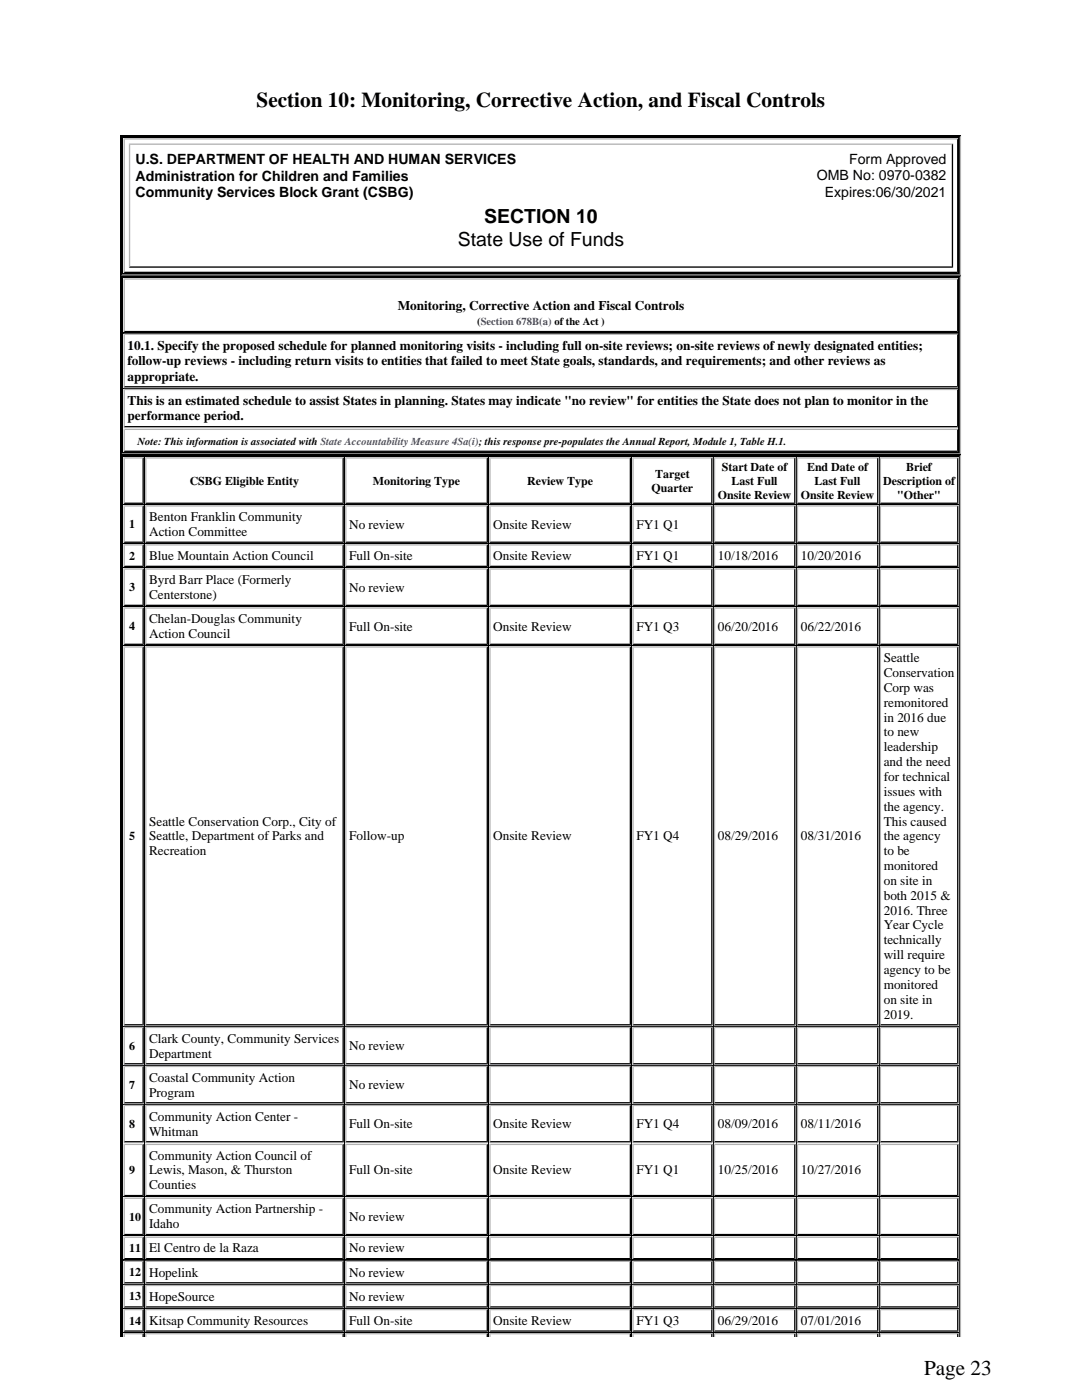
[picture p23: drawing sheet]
<svg xmlns="http://www.w3.org/2000/svg" width="216mm" height="279mm" viewBox="0 0 216 279" stroke-linecap="round" stroke-linejoin="round" font-family="sans-serif">
<defs><g id="words">
<g font-size="4.2">
<text x="51.2" y="21.4">Section 10: Monitoring, Corrective Action, and Fiscal Controls</text>
<text x="184.4" y="274.5">Page 23</text>
</g>
<g font-size="3.9">
<text x="96.6" y="44.6">SECTION 10</text>
<text x="91.3" y="49.1">State Use of Funds</text>
</g>
<g font-size="2.8">
<text x="27" y="32.7">U.S. DEPARTMENT OF HEALTH AND HUMAN SERVICES</text>
<text x="163" y="36">OMB No: 0970-0382</text>
<text x="169.4" y="32.7">Form Approved</text>
<text x="27" y="36">Administration for Children and Families</text>
<text x="27" y="39.4">Community Services Block Grant (CSBG)</text>
<text x="164.6" y="39.3">Expires:06/30/2021</text>
</g>
<g font-size="2.6">
<text x="79.4" y="61.9">Monitoring, Corrective Action and Fiscal Controls</text>
<text x="25.5" y="69.8">10.1. Specify the proposed schedule for planned monitoring visits - including full on-site reviews; on-site reviews of newly designated entities;</text>
<text x="25.5" y="72.9">follow-up reviews - including return visits to entities that failed to meet State goals, standards, and requirements; and other reviews as</text>
<text x="25.5" y="75.9">appropriate.</text>
<text x="25.5" y="80.9">This is an estimated schedule to assist States in planning. States may indicate &quot;no review&quot; for entities the State does not plan to monitor in the</text>
<text x="25.5" y="83.9">performance period.</text>
<text x="29.8" y="104">Benton Franklin Community</text>
<text x="29.8" y="107">Action Committee</text>
<text x="69.7" y="105.5">No review</text>
<text x="98.4" y="105.5">Onsite Review</text>
<text x="127" y="105.5">FY1 Q1</text>
<text x="29.8" y="111.8">Blue Mountain Action Council</text>
<text x="69.7" y="111.8">Full On-site</text>
<text x="98.4" y="111.8">Onsite Review</text>
<text x="127" y="111.8">FY1 Q1</text>
<text x="143.2" y="111.8">10/18/2016</text>
<text x="159.8" y="111.8">10/20/2016</text>
<text x="29.8" y="116.6">Byrd Barr Place (Formerly</text>
<text x="29.8" y="119.6">Centerstone)</text>
<text x="69.7" y="118.1">No review</text>
<text x="29.8" y="124.4">Chelan-Douglas Community</text>
<text x="69.7" y="125.9">Full On-site</text>
<text x="98.4" y="125.9">Onsite Review</text>
<text x="127" y="125.9">FY1 Q3</text>
<text x="143.2" y="125.9">06/20/2016</text>
<text x="159.8" y="125.9">06/22/2016</text>
<text x="29.8" y="127.3">Action Council</text>
<text x="176.3" y="132.2">Seattle</text>
<text x="176.3" y="135.1">Conservation</text>
<text x="176.3" y="138.1">Corp was</text>
<text x="176.3" y="141.1">remonitored</text>
<text x="176.3" y="144">in 2016 due</text>
<text x="176.3" y="147">to new</text>
<text x="176.3" y="149.9">leadership</text>
<text x="176.3" y="152.9">and the need</text>
<text x="176.3" y="155.9">for technical</text>
<text x="176.3" y="158.8">issues with</text>
<text x="176.3" y="161.8">the agency.</text>
<text x="29.8" y="164.8">Seattle Conservation Corp., City of</text>
<text x="29.8" y="167.7">Seattle, Department of Parks and</text>
<text x="69.7" y="167.7">Follow-up</text>
<text x="98.4" y="167.7">Onsite Review</text>
<text x="127" y="167.7">FY1 Q4</text>
<text x="143.2" y="167.7">08/29/2016</text>
<text x="159.8" y="167.7">08/31/2016</text>
<text x="176.3" y="164.8">This caused</text>
<text x="176.3" y="167.7">the agency</text>
<text x="29.8" y="170.7">Recreation</text>
<text x="176.3" y="170.7">to be</text>
<text x="176.3" y="173.6">monitored</text>
<text x="176.3" y="176.6">on site in</text>
<text x="176.3" y="179.6">both 2015 &amp;</text>
<text x="176.3" y="182.5">2016. Three</text>
<text x="176.3" y="185.5">Year Cycle</text>
<text x="176.3" y="188.5">technically</text>
<text x="176.3" y="191.4">will require</text>
<text x="176.3" y="194.4">agency to be</text>
<text x="176.3" y="197.4">monitored</text>
<text x="176.3" y="200.3">on site in</text>
<text x="176.3" y="203.3">2019.</text>
<text x="29.8" y="208.1">Clark County, Community Services</text>
<text x="69.7" y="209.6">No review</text>
<text x="29.8" y="211.1">Department</text>
<text x="29.8" y="215.9">Coastal Community Action</text>
<text x="29.8" y="218.8">Program</text>
<text x="69.7" y="217.4">No review</text>
<text x="29.8" y="223.7">Community Action Center -</text>
<text x="29.8" y="226.6">Whitman</text>
<text x="69.7" y="225.1">Full On-site</text>
<text x="98.4" y="225.1">Onsite Review</text>
<text x="127" y="225.1">FY1 Q4</text>
<text x="143.2" y="225.1">08/09/2016</text>
<text x="159.8" y="225.1">08/11/2016</text>
<text x="29.8" y="231.4">Community Action Council of</text>
<text x="29.8" y="234.4">Lewis, Mason, &amp; Thurston</text>
<text x="29.8" y="237.4">Counties</text>
<text x="69.7" y="234.4">Full On-site</text>
<text x="98.4" y="234.4">Onsite Review</text>
<text x="127" y="234.4">FY1 Q1</text>
<text x="143.2" y="234.4">10/25/2016</text>
<text x="159.8" y="234.4">10/27/2016</text>
<text x="29.8" y="242.2">Community Action Partnership -</text>
<text x="29.8" y="245.1">Idaho</text>
<text x="69.7" y="243.7">No review</text>
<text x="29.8" y="250">El Centro de la Raza</text>
<text x="69.7" y="250">No review</text>
<text x="29.8" y="254.8">Hopelink</text>
<text x="69.7" y="254.8">No review</text>
<text x="29.8" y="259.6">HopeSource</text>
<text x="69.7" y="259.6">No review</text>
<text x="29.8" y="264.4">Kitsap Community Resources</text>
<text x="69.7" y="264.4">Full On-site</text>
<text x="98.4" y="264.4">Onsite Review</text>
<text x="127" y="264.4">FY1 Q3</text>
<text x="143.2" y="264.4">06/29/2016</text>
<text x="159.8" y="264.4">07/01/2016</text>
</g>
<g font-size="2.4">
<text x="130.7" y="95.4">Target</text>
<text x="144" y="94">Start Date of</text>
<text x="161" y="94">End Date of</text>
<text x="180.8" y="94">Brief</text>
<text x="37.8" y="96.8">CSBG Eligible Entity</text>
<text x="74.4" y="96.8">Monitoring Type</text>
<text x="105.2" y="96.8">Review Type</text>
<text x="130" y="98.1">Quarter</text>
<text x="143.3" y="99.5">Onsite Review</text>
<text x="146" y="96.8">Last Full</text>
<text x="159.8" y="99.5">Onsite Review</text>
<text x="162.5" y="96.8">Last Full</text>
<text x="176.2" y="96.8">Description of</text>
<text x="179" y="99.5">&quot;Other&quot;</text>
<text x="25.8" y="105.4">1</text>
<text x="25.8" y="111.7">2</text>
<text x="25.8" y="118">3</text>
<text x="25.8" y="125.8">4</text>
<text x="25.8" y="167.7">5</text>
<text x="25.8" y="209.5">6</text>
<text x="25.8" y="217.3">7</text>
<text x="25.8" y="225.1">8</text>
<text x="25.8" y="234.3">9</text>
<text x="25.8" y="243.6">10</text>
<text x="25.8" y="249.9">11</text>
<text x="25.8" y="254.7">12</text>
<text x="25.8" y="259.5">13</text>
<text x="25.8" y="264.3">14</text>
</g>
<g font-size="2.1">
<text x="95.2" y="64.9">(Section 678B(a) of the Act )</text>
<text x="27.4" y="88.8">Note: This information is associated with State Accountability Measure 4Sa(i); this response pre-populates the Annual Report, Module 1, Table H.1.</text>
</g>
</g></defs>
<path d="M24.1 27.1h167.7v27.9h-167.7z" fill="#000"/>
<path d="M24.1 27.2h167.7M24.3 27.1v27.9" fill="none" stroke="#000" stroke-width=".26"/>
<path d="M191.6 27.1v27.9M24.1 54.9h167.7" fill="none" stroke="#b2b2b2" stroke-width=".26"/>
<path d="M24.7 27.6h166.5v26.9h-166.5z" fill="#fff"/>
<path d="M24.7 27.7h166.5M24.8 27.6v26.9M25.7 28.8h164.5M25.8 28.6v24.8M191.6 55v35.7M24.1 90.6h167.7" fill="none" stroke="#b2b2b2" stroke-width=".26"/>
<path d="M190.1 28.6v24.8M191.1 27.6v26.9M24.1 55.2h167.7M24.3 55v35.7M24.7 54.4h166.5M25.7 53.3h164.5" fill="none" stroke="#000" stroke-width=".26"/>
<path d="M24.1 55h167.7v35.7h-167.7z" fill="#000"/>
<path d="M24.7 55.5h166.5v10.8h-166.5z" fill="#fff"/>
<path d="M24.7 55.7h166.5M24.8 55.5v10.8" fill="none" stroke="#b2b2b2" stroke-width=".26"/>
<path d="M191.1 55.5v10.8M24.7 66.2h166.5" fill="none" stroke="#000" stroke-width=".26"/>
<path d="M24.7 66.6h166.5v10.7h-166.5z" fill="#fff"/>
<path d="M24.7 66.7h166.5M24.8 66.6v10.7" fill="none" stroke="#b2b2b2" stroke-width=".26"/>
<path d="M24.7 77.2h166.5M191.1 66.6v10.7" fill="none" stroke="#000" stroke-width=".26"/>
<path d="M24.7 77.6h166.5v7.7h-166.5z" fill="#fff"/>
<path d="M24.7 77.7h166.5M24.8 77.6v7.7" fill="none" stroke="#b2b2b2" stroke-width=".26"/>
<path d="M191.1 77.6v7.7M24.7 85.2h166.5" fill="none" stroke="#000" stroke-width=".26"/>
<path d="M24.7 85.6h166.5v4.6h-166.5z" fill="#fff"/>
<path d="M24.7 85.7h166.5M24.8 85.6v4.6M191.6 90.7v176" fill="none" stroke="#b2b2b2" stroke-width=".26"/>
<path d="M24.1 90.9h167.7M24.3 90.7v176M24.7 90.1h166.5M191.1 85.6v4.6" fill="none" stroke="#000" stroke-width=".26"/>
<path d="M24.1 90.7h167.7v176h-167.7z" fill="#000"/>
<path d="M24.7 91.3h4v9.3h-4z" fill="#fff"/>
<path d="M24.7 91.4h4M24.8 91.3v9.3" fill="none" stroke="#b2b2b2" stroke-width=".26"/>
<path d="M28.6 91.3v9.3M24.7 100.4h4" fill="none" stroke="#000" stroke-width=".26"/>
<path d="M29 91.3h39.6v9.3h-39.6z" fill="#fff"/>
<path d="M29 91.4h39.6M29.1 91.3v9.3" fill="none" stroke="#b2b2b2" stroke-width=".26"/>
<path d="M68.5 91.3v9.3M29 100.4h39.6" fill="none" stroke="#000" stroke-width=".26"/>
<path d="M68.9 91.3h28.5v9.3h-28.5z" fill="#fff"/>
<path d="M68.9 91.4h28.5M69 91.3v9.3" fill="none" stroke="#b2b2b2" stroke-width=".26"/>
<path d="M97.2 91.3v9.3M68.9 100.4h28.5" fill="none" stroke="#000" stroke-width=".26"/>
<path d="M97.6 91.3h28.3v9.3h-28.3z" fill="#fff"/>
<path d="M97.6 91.4h28.3M97.8 91.3v9.3" fill="none" stroke="#b2b2b2" stroke-width=".26"/>
<path d="M125.8 91.3v9.3M97.6 100.4h28.3" fill="none" stroke="#000" stroke-width=".26"/>
<path d="M126.2 91.3h16v9.3h-16z" fill="#fff"/>
<path d="M126.2 91.4h16M126.3 91.3v9.3" fill="none" stroke="#b2b2b2" stroke-width=".26"/>
<path d="M142 91.3v9.3M126.2 100.4h16" fill="none" stroke="#000" stroke-width=".26"/>
<path d="M142.4 91.3h16.3v9.3h-16.3z" fill="#fff"/>
<path d="M142.4 91.4h16.3M142.6 91.3v9.3" fill="none" stroke="#b2b2b2" stroke-width=".26"/>
<path d="M158.6 91.3v9.3M142.4 100.4h16.3" fill="none" stroke="#000" stroke-width=".26"/>
<path d="M159 91.3h16.3v9.3h-16.3z" fill="#fff"/>
<path d="M159 91.4h16.3M159.1 91.3v9.3" fill="none" stroke="#b2b2b2" stroke-width=".26"/>
<path d="M175.1 91.3v9.3M159 100.4h16.3" fill="none" stroke="#000" stroke-width=".26"/>
<path d="M175.5 91.3h15.7v9.3h-15.7z" fill="#fff"/>
<path d="M175.5 91.4h15.7M175.7 91.3v9.3" fill="none" stroke="#b2b2b2" stroke-width=".26"/>
<path d="M191.1 91.3v9.3M175.5 100.4h15.7" fill="none" stroke="#000" stroke-width=".26"/>
<path d="M24.7 100.8h4v7.5h-4z" fill="#fff"/>
<path d="M24.7 101h4M24.8 100.8v7.5" fill="none" stroke="#b2b2b2" stroke-width=".26"/>
<path d="M24.7 108.2h4M28.6 100.8v7.5" fill="none" stroke="#000" stroke-width=".26"/>
<path d="M29 100.8h39.6v7.5h-39.6z" fill="#fff"/>
<path d="M29 101h39.6M29.1 100.8v7.5" fill="none" stroke="#b2b2b2" stroke-width=".26"/>
<path d="M29 108.2h39.6M68.5 100.8v7.5" fill="none" stroke="#000" stroke-width=".26"/>
<path d="M68.9 100.8h28.5v7.5h-28.5z" fill="#fff"/>
<path d="M68.9 101h28.5M69 100.8v7.5" fill="none" stroke="#b2b2b2" stroke-width=".26"/>
<path d="M68.9 108.2h28.5M97.2 100.8v7.5" fill="none" stroke="#000" stroke-width=".26"/>
<path d="M97.6 100.8h28.3v7.5h-28.3z" fill="#fff"/>
<path d="M97.6 101h28.3M97.8 100.8v7.5" fill="none" stroke="#b2b2b2" stroke-width=".26"/>
<path d="M97.6 108.2h28.3M125.8 100.8v7.5" fill="none" stroke="#000" stroke-width=".26"/>
<path d="M126.2 100.8h16v7.5h-16z" fill="#fff"/>
<path d="M126.2 101h16M126.3 100.8v7.5" fill="none" stroke="#b2b2b2" stroke-width=".26"/>
<path d="M126.2 108.2h16M142 100.8v7.5" fill="none" stroke="#000" stroke-width=".26"/>
<path d="M142.4 100.8h16.3v7.5h-16.3z" fill="#fff"/>
<path d="M142.4 101h16.3M142.6 100.8v7.5" fill="none" stroke="#b2b2b2" stroke-width=".26"/>
<path d="M142.4 108.2h16.3M158.6 100.8v7.5" fill="none" stroke="#000" stroke-width=".26"/>
<path d="M159 100.8h16.3v7.5h-16.3z" fill="#fff"/>
<path d="M159 101h16.3M159.1 100.8v7.5" fill="none" stroke="#b2b2b2" stroke-width=".26"/>
<path d="M159 108.2h16.3M175.1 100.8v7.5" fill="none" stroke="#000" stroke-width=".26"/>
<path d="M175.5 100.8h15.7v7.5h-15.7z" fill="#fff"/>
<path d="M175.5 101h15.7M175.7 100.8v7.5" fill="none" stroke="#b2b2b2" stroke-width=".26"/>
<path d="M175.5 108.2h15.7M191.1 100.8v7.5" fill="none" stroke="#000" stroke-width=".26"/>
<path d="M24.7 108.6h4v4.6h-4z" fill="#fff"/>
<path d="M24.7 108.7h4M24.8 108.6v4.6" fill="none" stroke="#b2b2b2" stroke-width=".26"/>
<path d="M24.7 113h4M28.6 108.6v4.6" fill="none" stroke="#000" stroke-width=".26"/>
<path d="M29 108.6h39.6v4.6h-39.6z" fill="#fff"/>
<path d="M29 108.7h39.6M29.1 108.6v4.6" fill="none" stroke="#b2b2b2" stroke-width=".26"/>
<path d="M29 113h39.6M68.5 108.6v4.6" fill="none" stroke="#000" stroke-width=".26"/>
<path d="M68.9 108.6h28.5v4.6h-28.5z" fill="#fff"/>
<path d="M68.9 108.7h28.5M69 108.6v4.6" fill="none" stroke="#b2b2b2" stroke-width=".26"/>
<path d="M68.9 113h28.5M97.2 108.6v4.6" fill="none" stroke="#000" stroke-width=".26"/>
<path d="M97.6 108.6h28.3v4.6h-28.3z" fill="#fff"/>
<path d="M97.6 108.7h28.3M97.8 108.6v4.6" fill="none" stroke="#b2b2b2" stroke-width=".26"/>
<path d="M97.6 113h28.3M125.8 108.6v4.6" fill="none" stroke="#000" stroke-width=".26"/>
<path d="M126.2 108.6h16v4.6h-16z" fill="#fff"/>
<path d="M126.2 108.7h16M126.3 108.6v4.6" fill="none" stroke="#b2b2b2" stroke-width=".26"/>
<path d="M126.2 113h16M142 108.6v4.6" fill="none" stroke="#000" stroke-width=".26"/>
<path d="M142.4 108.6h16.3v4.6h-16.3z" fill="#fff"/>
<path d="M142.4 108.7h16.3M142.6 108.6v4.6" fill="none" stroke="#b2b2b2" stroke-width=".26"/>
<path d="M142.4 113h16.3M158.6 108.6v4.6" fill="none" stroke="#000" stroke-width=".26"/>
<path d="M159 108.6h16.3v4.6h-16.3z" fill="#fff"/>
<path d="M159 108.7h16.3M159.1 108.6v4.6" fill="none" stroke="#b2b2b2" stroke-width=".26"/>
<path d="M159 113h16.3M175.1 108.6v4.6" fill="none" stroke="#000" stroke-width=".26"/>
<path d="M175.5 108.6h15.7v4.6h-15.7z" fill="#fff"/>
<path d="M175.5 108.7h15.7M175.7 108.6v4.6" fill="none" stroke="#b2b2b2" stroke-width=".26"/>
<path d="M175.5 113h15.7M191.1 108.6v4.6" fill="none" stroke="#000" stroke-width=".26"/>
<path d="M24.7 113.4h4v7.5h-4z" fill="#fff"/>
<path d="M24.7 113.6h4M24.8 113.4v7.5" fill="none" stroke="#b2b2b2" stroke-width=".26"/>
<path d="M28.6 113.4v7.5M24.7 120.8h4" fill="none" stroke="#000" stroke-width=".26"/>
<path d="M29 113.4h39.6v7.5h-39.6z" fill="#fff"/>
<path d="M29 113.6h39.6M29.1 113.4v7.5" fill="none" stroke="#b2b2b2" stroke-width=".26"/>
<path d="M68.5 113.4v7.5M29 120.8h39.6" fill="none" stroke="#000" stroke-width=".26"/>
<path d="M68.9 113.4h28.5v7.5h-28.5z" fill="#fff"/>
<path d="M68.9 113.6h28.5M69 113.4v7.5" fill="none" stroke="#b2b2b2" stroke-width=".26"/>
<path d="M97.2 113.4v7.5M68.9 120.8h28.5" fill="none" stroke="#000" stroke-width=".26"/>
<path d="M97.6 113.4h28.3v7.5h-28.3z" fill="#fff"/>
<path d="M97.6 113.6h28.3M97.8 113.4v7.5" fill="none" stroke="#b2b2b2" stroke-width=".26"/>
<path d="M125.8 113.4v7.5M97.6 120.8h28.3" fill="none" stroke="#000" stroke-width=".26"/>
<path d="M126.2 113.4h16v7.5h-16z" fill="#fff"/>
<path d="M126.2 113.6h16M126.3 113.4v7.5" fill="none" stroke="#b2b2b2" stroke-width=".26"/>
<path d="M142 113.4v7.5M126.2 120.8h16" fill="none" stroke="#000" stroke-width=".26"/>
<path d="M142.4 113.4h16.3v7.5h-16.3z" fill="#fff"/>
<path d="M142.4 113.6h16.3M142.6 113.4v7.5" fill="none" stroke="#b2b2b2" stroke-width=".26"/>
<path d="M158.6 113.4v7.5M142.4 120.8h16.3" fill="none" stroke="#000" stroke-width=".26"/>
<path d="M159 113.4h16.3v7.5h-16.3z" fill="#fff"/>
<path d="M159 113.6h16.3M159.1 113.4v7.5" fill="none" stroke="#b2b2b2" stroke-width=".26"/>
<path d="M175.1 113.4v7.5M159 120.8h16.3" fill="none" stroke="#000" stroke-width=".26"/>
<path d="M175.5 113.4h15.7v7.5h-15.7z" fill="#fff"/>
<path d="M175.5 113.6h15.7M175.7 113.4v7.5" fill="none" stroke="#b2b2b2" stroke-width=".26"/>
<path d="M191.1 113.4v7.5M175.5 120.8h15.7" fill="none" stroke="#000" stroke-width=".26"/>
<path d="M24.7 121.2h4v7.5h-4z" fill="#fff"/>
<path d="M24.7 121.3h4M24.8 121.2v7.5" fill="none" stroke="#b2b2b2" stroke-width=".26"/>
<path d="M24.7 128.6h4M28.6 121.2v7.5" fill="none" stroke="#000" stroke-width=".26"/>
<path d="M29 121.2h39.6v7.5h-39.6z" fill="#fff"/>
<path d="M29 121.3h39.6M29.1 121.2v7.5" fill="none" stroke="#b2b2b2" stroke-width=".26"/>
<path d="M29 128.6h39.6M68.5 121.2v7.5" fill="none" stroke="#000" stroke-width=".26"/>
<path d="M68.9 121.2h28.5v7.5h-28.5z" fill="#fff"/>
<path d="M68.9 121.3h28.5M69 121.2v7.5" fill="none" stroke="#b2b2b2" stroke-width=".26"/>
<path d="M68.9 128.6h28.5M97.2 121.2v7.5" fill="none" stroke="#000" stroke-width=".26"/>
<path d="M97.6 121.2h28.3v7.5h-28.3z" fill="#fff"/>
<path d="M97.6 121.3h28.3M97.8 121.2v7.5" fill="none" stroke="#b2b2b2" stroke-width=".26"/>
<path d="M97.6 128.6h28.3M125.8 121.2v7.5" fill="none" stroke="#000" stroke-width=".26"/>
<path d="M126.2 121.2h16v7.5h-16z" fill="#fff"/>
<path d="M126.2 121.3h16M126.3 121.2v7.5" fill="none" stroke="#b2b2b2" stroke-width=".26"/>
<path d="M126.2 128.6h16M142 121.2v7.5" fill="none" stroke="#000" stroke-width=".26"/>
<path d="M142.4 121.2h16.3v7.5h-16.3z" fill="#fff"/>
<path d="M142.4 121.3h16.3M142.6 121.2v7.5" fill="none" stroke="#b2b2b2" stroke-width=".26"/>
<path d="M142.4 128.6h16.3M158.6 121.2v7.5" fill="none" stroke="#000" stroke-width=".26"/>
<path d="M159 121.2h16.3v7.5h-16.3z" fill="#fff"/>
<path d="M159 121.3h16.3M159.1 121.2v7.5" fill="none" stroke="#b2b2b2" stroke-width=".26"/>
<path d="M159 128.6h16.3M175.1 121.2v7.5" fill="none" stroke="#000" stroke-width=".26"/>
<path d="M175.5 121.2h15.7v7.5h-15.7z" fill="#fff"/>
<path d="M175.5 121.3h15.7M175.7 121.2v7.5" fill="none" stroke="#b2b2b2" stroke-width=".26"/>
<path d="M175.5 128.6h15.7M191.1 121.2v7.5" fill="none" stroke="#000" stroke-width=".26"/>
<path d="M24.7 129h4v75.7h-4z" fill="#fff"/>
<path d="M24.7 129.1h4M24.8 129v75.7" fill="none" stroke="#b2b2b2" stroke-width=".26"/>
<path d="M28.6 129v75.7M24.7 204.5h4" fill="none" stroke="#000" stroke-width=".26"/>
<path d="M29 129h39.6v75.7h-39.6z" fill="#fff"/>
<path d="M29 129.1h39.6M29.1 129v75.7" fill="none" stroke="#b2b2b2" stroke-width=".26"/>
<path d="M68.5 129v75.7M29 204.5h39.6" fill="none" stroke="#000" stroke-width=".26"/>
<path d="M68.9 129h28.5v75.7h-28.5z" fill="#fff"/>
<path d="M68.9 129.1h28.5M69 129v75.7" fill="none" stroke="#b2b2b2" stroke-width=".26"/>
<path d="M97.2 129v75.7M68.9 204.5h28.5" fill="none" stroke="#000" stroke-width=".26"/>
<path d="M97.6 129h28.3v75.7h-28.3z" fill="#fff"/>
<path d="M97.6 129.1h28.3M97.8 129v75.7" fill="none" stroke="#b2b2b2" stroke-width=".26"/>
<path d="M125.8 129v75.7M97.6 204.5h28.3" fill="none" stroke="#000" stroke-width=".26"/>
<path d="M126.2 129h16v75.7h-16z" fill="#fff"/>
<path d="M126.2 129.1h16M126.3 129v75.7" fill="none" stroke="#b2b2b2" stroke-width=".26"/>
<path d="M142 129v75.7M126.2 204.5h16" fill="none" stroke="#000" stroke-width=".26"/>
<path d="M142.4 129h16.3v75.7h-16.3z" fill="#fff"/>
<path d="M142.4 129.1h16.3M142.6 129v75.7" fill="none" stroke="#b2b2b2" stroke-width=".26"/>
<path d="M158.6 129v75.7M142.4 204.5h16.3" fill="none" stroke="#000" stroke-width=".26"/>
<path d="M159 129h16.3v75.7h-16.3z" fill="#fff"/>
<path d="M159 129.1h16.3M159.1 129v75.7" fill="none" stroke="#b2b2b2" stroke-width=".26"/>
<path d="M175.1 129v75.7M159 204.5h16.3" fill="none" stroke="#000" stroke-width=".26"/>
<path d="M175.5 129h15.7v75.7h-15.7z" fill="#fff"/>
<path d="M175.5 129.1h15.7M175.7 129v75.7" fill="none" stroke="#b2b2b2" stroke-width=".26"/>
<path d="M191.1 129v75.7M175.5 204.5h15.7" fill="none" stroke="#000" stroke-width=".26"/>
<path d="M24.7 204.9h4v7.5h-4z" fill="#fff"/>
<path d="M24.7 205.1h4M24.8 204.9v7.5" fill="none" stroke="#b2b2b2" stroke-width=".26"/>
<path d="M24.7 212.3h4M28.6 204.9v7.5" fill="none" stroke="#000" stroke-width=".26"/>
<path d="M29 204.9h39.6v7.5h-39.6z" fill="#fff"/>
<path d="M29 205.1h39.6M29.1 204.9v7.5" fill="none" stroke="#b2b2b2" stroke-width=".26"/>
<path d="M29 212.3h39.6M68.5 204.9v7.5" fill="none" stroke="#000" stroke-width=".26"/>
<path d="M68.9 204.9h28.5v7.5h-28.5z" fill="#fff"/>
<path d="M68.9 205.1h28.5M69 204.9v7.5" fill="none" stroke="#b2b2b2" stroke-width=".26"/>
<path d="M68.9 212.3h28.5M97.2 204.9v7.5" fill="none" stroke="#000" stroke-width=".26"/>
<path d="M97.6 204.9h28.3v7.5h-28.3z" fill="#fff"/>
<path d="M97.6 205.1h28.3M97.8 204.9v7.5" fill="none" stroke="#b2b2b2" stroke-width=".26"/>
<path d="M97.6 212.3h28.3M125.8 204.9v7.5" fill="none" stroke="#000" stroke-width=".26"/>
<path d="M126.2 204.9h16v7.5h-16z" fill="#fff"/>
<path d="M126.2 205.1h16M126.3 204.9v7.5" fill="none" stroke="#b2b2b2" stroke-width=".26"/>
<path d="M126.2 212.3h16M142 204.9v7.5" fill="none" stroke="#000" stroke-width=".26"/>
<path d="M142.4 204.9h16.3v7.5h-16.3z" fill="#fff"/>
<path d="M142.4 205.1h16.3M142.6 204.9v7.5" fill="none" stroke="#b2b2b2" stroke-width=".26"/>
<path d="M142.4 212.3h16.3M158.6 204.9v7.5" fill="none" stroke="#000" stroke-width=".26"/>
<path d="M159 204.9h16.3v7.5h-16.3z" fill="#fff"/>
<path d="M159 205.1h16.3M159.1 204.9v7.5" fill="none" stroke="#b2b2b2" stroke-width=".26"/>
<path d="M159 212.3h16.3M175.1 204.9v7.5" fill="none" stroke="#000" stroke-width=".26"/>
<path d="M175.5 204.9h15.7v7.5h-15.7z" fill="#fff"/>
<path d="M175.5 205.1h15.7M175.7 204.9v7.5" fill="none" stroke="#b2b2b2" stroke-width=".26"/>
<path d="M175.5 212.3h15.7M191.1 204.9v7.5" fill="none" stroke="#000" stroke-width=".26"/>
<path d="M24.7 212.7h4v7.5h-4z" fill="#fff"/>
<path d="M24.7 212.8h4M24.8 212.7v7.5" fill="none" stroke="#b2b2b2" stroke-width=".26"/>
<path d="M28.6 212.7v7.5M24.7 220.1h4" fill="none" stroke="#000" stroke-width=".26"/>
<path d="M29 212.7h39.6v7.5h-39.6z" fill="#fff"/>
<path d="M29 212.8h39.6M29.1 212.7v7.5" fill="none" stroke="#b2b2b2" stroke-width=".26"/>
<path d="M68.5 212.7v7.5M29 220.1h39.6" fill="none" stroke="#000" stroke-width=".26"/>
<path d="M68.9 212.7h28.5v7.5h-28.5z" fill="#fff"/>
<path d="M68.9 212.8h28.5M69 212.7v7.5" fill="none" stroke="#b2b2b2" stroke-width=".26"/>
<path d="M97.2 212.7v7.5M68.9 220.1h28.5" fill="none" stroke="#000" stroke-width=".26"/>
<path d="M97.6 212.7h28.3v7.5h-28.3z" fill="#fff"/>
<path d="M97.6 212.8h28.3M97.8 212.7v7.5" fill="none" stroke="#b2b2b2" stroke-width=".26"/>
<path d="M125.8 212.7v7.5M97.6 220.1h28.3" fill="none" stroke="#000" stroke-width=".26"/>
<path d="M126.2 212.7h16v7.5h-16z" fill="#fff"/>
<path d="M126.2 212.8h16M126.3 212.7v7.5" fill="none" stroke="#b2b2b2" stroke-width=".26"/>
<path d="M142 212.7v7.5M126.2 220.1h16" fill="none" stroke="#000" stroke-width=".26"/>
<path d="M142.4 212.7h16.3v7.5h-16.3z" fill="#fff"/>
<path d="M142.4 212.8h16.3M142.6 212.7v7.5" fill="none" stroke="#b2b2b2" stroke-width=".26"/>
<path d="M158.6 212.7v7.5M142.4 220.1h16.3" fill="none" stroke="#000" stroke-width=".26"/>
<path d="M159 212.7h16.3v7.5h-16.3z" fill="#fff"/>
<path d="M159 212.8h16.3M159.1 212.7v7.5" fill="none" stroke="#b2b2b2" stroke-width=".26"/>
<path d="M175.1 212.7v7.5M159 220.1h16.3" fill="none" stroke="#000" stroke-width=".26"/>
<path d="M175.5 212.7h15.7v7.5h-15.7z" fill="#fff"/>
<path d="M175.5 212.8h15.7M175.7 212.7v7.5" fill="none" stroke="#b2b2b2" stroke-width=".26"/>
<path d="M191.1 212.7v7.5M175.5 220.1h15.7" fill="none" stroke="#000" stroke-width=".26"/>
<path d="M24.7 220.5h4v7.5h-4z" fill="#fff"/>
<path d="M24.7 220.6h4M24.8 220.5v7.5" fill="none" stroke="#b2b2b2" stroke-width=".26"/>
<path d="M24.7 227.9h4M28.6 220.5v7.5" fill="none" stroke="#000" stroke-width=".26"/>
<path d="M29 220.5h39.6v7.5h-39.6z" fill="#fff"/>
<path d="M29 220.6h39.6M29.1 220.5v7.5" fill="none" stroke="#b2b2b2" stroke-width=".26"/>
<path d="M29 227.9h39.6M68.5 220.5v7.5" fill="none" stroke="#000" stroke-width=".26"/>
<path d="M68.9 220.5h28.5v7.5h-28.5z" fill="#fff"/>
<path d="M68.9 220.6h28.5M69 220.5v7.5" fill="none" stroke="#b2b2b2" stroke-width=".26"/>
<path d="M68.9 227.9h28.5M97.2 220.5v7.5" fill="none" stroke="#000" stroke-width=".26"/>
<path d="M97.6 220.5h28.3v7.5h-28.3z" fill="#fff"/>
<path d="M97.6 220.6h28.3M97.8 220.5v7.5" fill="none" stroke="#b2b2b2" stroke-width=".26"/>
<path d="M97.6 227.9h28.3M125.8 220.5v7.5" fill="none" stroke="#000" stroke-width=".26"/>
<path d="M126.2 220.5h16v7.5h-16z" fill="#fff"/>
<path d="M126.2 220.6h16M126.3 220.5v7.5" fill="none" stroke="#b2b2b2" stroke-width=".26"/>
<path d="M126.2 227.9h16M142 220.5v7.5" fill="none" stroke="#000" stroke-width=".26"/>
<path d="M142.4 220.5h16.3v7.5h-16.3z" fill="#fff"/>
<path d="M142.4 220.6h16.3M142.6 220.5v7.5" fill="none" stroke="#b2b2b2" stroke-width=".26"/>
<path d="M142.4 227.9h16.3M158.6 220.5v7.5" fill="none" stroke="#000" stroke-width=".26"/>
<path d="M159 220.5h16.3v7.5h-16.3z" fill="#fff"/>
<path d="M159 220.6h16.3M159.1 220.5v7.5" fill="none" stroke="#b2b2b2" stroke-width=".26"/>
<path d="M159 227.9h16.3M175.1 220.5v7.5" fill="none" stroke="#000" stroke-width=".26"/>
<path d="M175.5 220.5h15.7v7.5h-15.7z" fill="#fff"/>
<path d="M175.5 220.6h15.7M175.7 220.5v7.5" fill="none" stroke="#b2b2b2" stroke-width=".26"/>
<path d="M175.5 227.9h15.7M191.1 220.5v7.5" fill="none" stroke="#000" stroke-width=".26"/>
<path d="M24.7 228.3h4v10.4h-4z" fill="#fff"/>
<path d="M24.7 228.4h4M24.8 228.3v10.4" fill="none" stroke="#b2b2b2" stroke-width=".26"/>
<path d="M24.7 238.6h4M28.6 228.3v10.4" fill="none" stroke="#000" stroke-width=".26"/>
<path d="M29 228.3h39.6v10.4h-39.6z" fill="#fff"/>
<path d="M29 228.4h39.6M29.1 228.3v10.4" fill="none" stroke="#b2b2b2" stroke-width=".26"/>
<path d="M29 238.6h39.6M68.5 228.3v10.4" fill="none" stroke="#000" stroke-width=".26"/>
<path d="M68.9 228.3h28.5v10.4h-28.5z" fill="#fff"/>
<path d="M68.9 228.4h28.5M69 228.3v10.4" fill="none" stroke="#b2b2b2" stroke-width=".26"/>
<path d="M68.9 238.6h28.5M97.2 228.3v10.4" fill="none" stroke="#000" stroke-width=".26"/>
<path d="M97.6 228.3h28.3v10.4h-28.3z" fill="#fff"/>
<path d="M97.6 228.4h28.3M97.8 228.3v10.4" fill="none" stroke="#b2b2b2" stroke-width=".26"/>
<path d="M97.6 238.6h28.3M125.8 228.3v10.4" fill="none" stroke="#000" stroke-width=".26"/>
<path d="M126.2 228.3h16v10.4h-16z" fill="#fff"/>
<path d="M126.2 228.4h16M126.3 228.3v10.4" fill="none" stroke="#b2b2b2" stroke-width=".26"/>
<path d="M126.2 238.6h16M142 228.3v10.4" fill="none" stroke="#000" stroke-width=".26"/>
<path d="M142.4 228.3h16.3v10.4h-16.3z" fill="#fff"/>
<path d="M142.4 228.4h16.3M142.6 228.3v10.4" fill="none" stroke="#b2b2b2" stroke-width=".26"/>
<path d="M142.4 238.6h16.3M158.6 228.3v10.4" fill="none" stroke="#000" stroke-width=".26"/>
<path d="M159 228.3h16.3v10.4h-16.3z" fill="#fff"/>
<path d="M159 228.4h16.3M159.1 228.3v10.4" fill="none" stroke="#b2b2b2" stroke-width=".26"/>
<path d="M159 238.6h16.3M175.1 228.3v10.4" fill="none" stroke="#000" stroke-width=".26"/>
<path d="M175.5 228.3h15.7v10.4h-15.7z" fill="#fff"/>
<path d="M175.5 228.4h15.7M175.7 228.3v10.4" fill="none" stroke="#b2b2b2" stroke-width=".26"/>
<path d="M175.5 238.6h15.7M191.1 228.3v10.4" fill="none" stroke="#000" stroke-width=".26"/>
<path d="M24.7 239h4v7.5h-4z" fill="#fff"/>
<path d="M24.7 239.1h4M24.8 239v7.5" fill="none" stroke="#b2b2b2" stroke-width=".26"/>
<path d="M28.6 239v7.5M24.7 246.4h4" fill="none" stroke="#000" stroke-width=".26"/>
<path d="M29 239h39.6v7.5h-39.6z" fill="#fff"/>
<path d="M29 239.1h39.6M29.1 239v7.5" fill="none" stroke="#b2b2b2" stroke-width=".26"/>
<path d="M68.5 239v7.5M29 246.4h39.6" fill="none" stroke="#000" stroke-width=".26"/>
<path d="M68.9 239h28.5v7.5h-28.5z" fill="#fff"/>
<path d="M68.9 239.1h28.5M69 239v7.5" fill="none" stroke="#b2b2b2" stroke-width=".26"/>
<path d="M97.2 239v7.5M68.9 246.4h28.5" fill="none" stroke="#000" stroke-width=".26"/>
<path d="M97.6 239h28.3v7.5h-28.3z" fill="#fff"/>
<path d="M97.6 239.1h28.3M97.8 239v7.5" fill="none" stroke="#b2b2b2" stroke-width=".26"/>
<path d="M125.8 239v7.5M97.6 246.4h28.3" fill="none" stroke="#000" stroke-width=".26"/>
<path d="M126.2 239h16v7.5h-16z" fill="#fff"/>
<path d="M126.2 239.1h16M126.3 239v7.5" fill="none" stroke="#b2b2b2" stroke-width=".26"/>
<path d="M142 239v7.5M126.2 246.4h16" fill="none" stroke="#000" stroke-width=".26"/>
<path d="M142.4 239h16.3v7.5h-16.3z" fill="#fff"/>
<path d="M142.4 239.1h16.3M142.6 239v7.5" fill="none" stroke="#b2b2b2" stroke-width=".26"/>
<path d="M158.6 239v7.5M142.4 246.4h16.3" fill="none" stroke="#000" stroke-width=".26"/>
<path d="M159 239h16.3v7.5h-16.3z" fill="#fff"/>
<path d="M159 239.1h16.3M159.1 239v7.5" fill="none" stroke="#b2b2b2" stroke-width=".26"/>
<path d="M175.1 239v7.5M159 246.4h16.3" fill="none" stroke="#000" stroke-width=".26"/>
<path d="M175.5 239h15.7v7.5h-15.7z" fill="#fff"/>
<path d="M175.5 239.1h15.7M175.7 239v7.5" fill="none" stroke="#b2b2b2" stroke-width=".26"/>
<path d="M191.1 239v7.5M175.5 246.4h15.7" fill="none" stroke="#000" stroke-width=".26"/>
<path d="M24.7 246.8h4v4.5h-4z" fill="#fff"/>
<path d="M24.7 246.9h4M24.8 246.8v4.5" fill="none" stroke="#b2b2b2" stroke-width=".26"/>
<path d="M24.7 251.2h4M28.6 246.8v4.5" fill="none" stroke="#000" stroke-width=".26"/>
<path d="M29 246.8h39.6v4.5h-39.6z" fill="#fff"/>
<path d="M29 246.9h39.6M29.1 246.8v4.5" fill="none" stroke="#b2b2b2" stroke-width=".26"/>
<path d="M29 251.2h39.6M68.5 246.8v4.5" fill="none" stroke="#000" stroke-width=".26"/>
<path d="M68.9 246.8h28.5v4.5h-28.5z" fill="#fff"/>
<path d="M68.9 246.9h28.5M69 246.8v4.5" fill="none" stroke="#b2b2b2" stroke-width=".26"/>
<path d="M68.9 251.2h28.5M97.2 246.8v4.5" fill="none" stroke="#000" stroke-width=".26"/>
<path d="M97.6 246.8h28.3v4.5h-28.3z" fill="#fff"/>
<path d="M97.6 246.9h28.3M97.8 246.8v4.5" fill="none" stroke="#b2b2b2" stroke-width=".26"/>
<path d="M97.6 251.2h28.3M125.8 246.8v4.5" fill="none" stroke="#000" stroke-width=".26"/>
<path d="M126.2 246.8h16v4.5h-16z" fill="#fff"/>
<path d="M126.2 246.9h16M126.3 246.8v4.5" fill="none" stroke="#b2b2b2" stroke-width=".26"/>
<path d="M126.2 251.2h16M142 246.8v4.5" fill="none" stroke="#000" stroke-width=".26"/>
<path d="M142.4 246.8h16.3v4.5h-16.3z" fill="#fff"/>
<path d="M142.4 246.9h16.3M142.6 246.8v4.5" fill="none" stroke="#b2b2b2" stroke-width=".26"/>
<path d="M142.4 251.2h16.3M158.6 246.8v4.5" fill="none" stroke="#000" stroke-width=".26"/>
<path d="M159 246.8h16.3v4.5h-16.3z" fill="#fff"/>
<path d="M159 246.9h16.3M159.1 246.8v4.5" fill="none" stroke="#b2b2b2" stroke-width=".26"/>
<path d="M159 251.2h16.3M175.1 246.8v4.5" fill="none" stroke="#000" stroke-width=".26"/>
<path d="M175.5 246.8h15.7v4.5h-15.7z" fill="#fff"/>
<path d="M175.5 246.9h15.7M175.7 246.8v4.5" fill="none" stroke="#b2b2b2" stroke-width=".26"/>
<path d="M175.5 251.2h15.7M191.1 246.8v4.5" fill="none" stroke="#000" stroke-width=".26"/>
<path d="M24.7 251.6h4v4.5h-4z" fill="#fff"/>
<path d="M24.7 251.7h4M24.8 251.6v4.5" fill="none" stroke="#b2b2b2" stroke-width=".26"/>
<path d="M24.7 256h4M28.6 251.6v4.5" fill="none" stroke="#000" stroke-width=".26"/>
<path d="M29 251.6h39.6v4.5h-39.6z" fill="#fff"/>
<path d="M29 251.7h39.6M29.1 251.6v4.5" fill="none" stroke="#b2b2b2" stroke-width=".26"/>
<path d="M29 256h39.6M68.5 251.6v4.5" fill="none" stroke="#000" stroke-width=".26"/>
<path d="M68.9 251.6h28.5v4.5h-28.5z" fill="#fff"/>
<path d="M68.9 251.7h28.5M69 251.6v4.5" fill="none" stroke="#b2b2b2" stroke-width=".26"/>
<path d="M68.9 256h28.5M97.2 251.6v4.5" fill="none" stroke="#000" stroke-width=".26"/>
<path d="M97.6 251.6h28.3v4.5h-28.3z" fill="#fff"/>
<path d="M97.6 251.7h28.3M97.8 251.6v4.5" fill="none" stroke="#b2b2b2" stroke-width=".26"/>
<path d="M97.6 256h28.3M125.8 251.6v4.5" fill="none" stroke="#000" stroke-width=".26"/>
<path d="M126.2 251.6h16v4.5h-16z" fill="#fff"/>
<path d="M126.2 251.7h16M126.3 251.6v4.5" fill="none" stroke="#b2b2b2" stroke-width=".26"/>
<path d="M126.2 256h16M142 251.6v4.5" fill="none" stroke="#000" stroke-width=".26"/>
<path d="M142.4 251.6h16.3v4.5h-16.3z" fill="#fff"/>
<path d="M142.4 251.7h16.3M142.6 251.6v4.5" fill="none" stroke="#b2b2b2" stroke-width=".26"/>
<path d="M142.4 256h16.3M158.6 251.6v4.5" fill="none" stroke="#000" stroke-width=".26"/>
<path d="M159 251.6h16.3v4.5h-16.3z" fill="#fff"/>
<path d="M159 251.7h16.3M159.1 251.6v4.5" fill="none" stroke="#b2b2b2" stroke-width=".26"/>
<path d="M159 256h16.3M175.1 251.6v4.5" fill="none" stroke="#000" stroke-width=".26"/>
<path d="M175.5 251.6h15.7v4.5h-15.7z" fill="#fff"/>
<path d="M175.5 251.7h15.7M175.7 251.6v4.5" fill="none" stroke="#b2b2b2" stroke-width=".26"/>
<path d="M175.5 256h15.7M191.1 251.6v4.5" fill="none" stroke="#000" stroke-width=".26"/>
<path d="M24.7 256.4h4v4.6h-4z" fill="#fff"/>
<path d="M24.7 256.5h4M24.8 256.4v4.6" fill="none" stroke="#b2b2b2" stroke-width=".26"/>
<path d="M28.6 256.4v4.6M24.7 260.8h4" fill="none" stroke="#000" stroke-width=".26"/>
<path d="M29 256.4h39.6v4.6h-39.6z" fill="#fff"/>
<path d="M29 256.5h39.6M29.1 256.4v4.6" fill="none" stroke="#b2b2b2" stroke-width=".26"/>
<path d="M68.5 256.4v4.6M29 260.8h39.6" fill="none" stroke="#000" stroke-width=".26"/>
<path d="M68.9 256.4h28.5v4.6h-28.5z" fill="#fff"/>
<path d="M68.9 256.5h28.5M69 256.4v4.6" fill="none" stroke="#b2b2b2" stroke-width=".26"/>
<path d="M97.2 256.4v4.6M68.9 260.8h28.5" fill="none" stroke="#000" stroke-width=".26"/>
<path d="M97.6 256.4h28.3v4.6h-28.3z" fill="#fff"/>
<path d="M97.6 256.5h28.3M97.8 256.4v4.6" fill="none" stroke="#b2b2b2" stroke-width=".26"/>
<path d="M125.8 256.4v4.6M97.6 260.8h28.3" fill="none" stroke="#000" stroke-width=".26"/>
<path d="M126.2 256.4h16v4.6h-16z" fill="#fff"/>
<path d="M126.2 256.5h16M126.3 256.4v4.6" fill="none" stroke="#b2b2b2" stroke-width=".26"/>
<path d="M142 256.4v4.6M126.2 260.8h16" fill="none" stroke="#000" stroke-width=".26"/>
<path d="M142.4 256.4h16.3v4.6h-16.3z" fill="#fff"/>
<path d="M142.4 256.5h16.3M142.6 256.4v4.6" fill="none" stroke="#b2b2b2" stroke-width=".26"/>
<path d="M158.6 256.4v4.6M142.4 260.8h16.3" fill="none" stroke="#000" stroke-width=".26"/>
<path d="M159 256.4h16.3v4.6h-16.3z" fill="#fff"/>
<path d="M159 256.5h16.3M159.1 256.4v4.6" fill="none" stroke="#b2b2b2" stroke-width=".26"/>
<path d="M175.1 256.4v4.6M159 260.8h16.3" fill="none" stroke="#000" stroke-width=".26"/>
<path d="M175.5 256.4h15.7v4.6h-15.7z" fill="#fff"/>
<path d="M175.5 256.5h15.7M175.7 256.4v4.6" fill="none" stroke="#b2b2b2" stroke-width=".26"/>
<path d="M191.1 256.4v4.6M175.5 260.8h15.7" fill="none" stroke="#000" stroke-width=".26"/>
<path d="M24.7 261.2h4v4.6h-4z" fill="#fff"/>
<path d="M24.7 261.4h4M24.8 261.2v4.6" fill="none" stroke="#b2b2b2" stroke-width=".26"/>
<path d="M24.7 265.6h4M28.6 261.2v4.6" fill="none" stroke="#000" stroke-width=".26"/>
<path d="M29 261.2h39.6v4.6h-39.6z" fill="#fff"/>
<path d="M29 261.4h39.6M29.1 261.2v4.6" fill="none" stroke="#b2b2b2" stroke-width=".26"/>
<path d="M29 265.6h39.6M68.5 261.2v4.6" fill="none" stroke="#000" stroke-width=".26"/>
<path d="M68.9 261.2h28.5v4.6h-28.5z" fill="#fff"/>
<path d="M68.9 261.4h28.5M69 261.2v4.6" fill="none" stroke="#b2b2b2" stroke-width=".26"/>
<path d="M68.9 265.6h28.5M97.2 261.2v4.6" fill="none" stroke="#000" stroke-width=".26"/>
<path d="M97.6 261.2h28.3v4.6h-28.3z" fill="#fff"/>
<path d="M97.6 261.4h28.3M97.8 261.2v4.6" fill="none" stroke="#b2b2b2" stroke-width=".26"/>
<path d="M97.6 265.6h28.3M125.8 261.2v4.6" fill="none" stroke="#000" stroke-width=".26"/>
<path d="M126.2 261.2h16v4.6h-16z" fill="#fff"/>
<path d="M126.2 261.4h16M126.3 261.2v4.6" fill="none" stroke="#b2b2b2" stroke-width=".26"/>
<path d="M126.2 265.6h16M142 261.2v4.6" fill="none" stroke="#000" stroke-width=".26"/>
<path d="M142.4 261.2h16.3v4.6h-16.3z" fill="#fff"/>
<path d="M142.4 261.4h16.3M142.6 261.2v4.6" fill="none" stroke="#b2b2b2" stroke-width=".26"/>
<path d="M142.4 265.6h16.3M158.6 261.2v4.6" fill="none" stroke="#000" stroke-width=".26"/>
<path d="M159 261.2h16.3v4.6h-16.3z" fill="#fff"/>
<path d="M159 261.4h16.3M159.1 261.2v4.6" fill="none" stroke="#b2b2b2" stroke-width=".26"/>
<path d="M159 265.6h16.3M175.1 261.2v4.6" fill="none" stroke="#000" stroke-width=".26"/>
<path d="M175.5 261.2h15.7v4.6h-15.7z" fill="#fff"/>
<path d="M175.5 261.4h15.7M175.7 261.2v4.6" fill="none" stroke="#b2b2b2" stroke-width=".26"/>
<path d="M175.5 265.6h15.7M191.1 261.2v4.6" fill="none" stroke="#000" stroke-width=".26"/>
<path d="M24.7 266h4v.7h-4z" fill="#fff"/>
<path d="M24.7 266.2h4" fill="none" stroke="#b2b2b2" stroke-width=".26"/>
<path d="M24.7 266l.2 .3v.4h-.2z" fill-rule="evenodd" fill="#b2b2b2"/>
<path d="M28.4 266.3l.3-.3v.7h-.3z" fill-rule="evenodd" fill="#000"/>
<path d="M29 266h39.6v.7h-39.6z" fill="#fff"/>
<path d="M29 266.2h39.6" fill="none" stroke="#b2b2b2" stroke-width=".26"/>
<path d="M29 266l.2 .3v.4h-.2z" fill-rule="evenodd" fill="#b2b2b2"/>
<path d="M68.3 266.3l.3-.3v.7h-.3z" fill-rule="evenodd" fill="#000"/>
<path d="M68.9 266h28.5v.7h-28.5z" fill="#fff"/>
<path d="M68.9 266.2h28.5" fill="none" stroke="#b2b2b2" stroke-width=".26"/>
<path d="M68.9 266l.2 .3v.4h-.2z" fill-rule="evenodd" fill="#b2b2b2"/>
<path d="M97.1 266.3l.3-.3v.7h-.3z" fill-rule="evenodd" fill="#000"/>
<path d="M97.6 266h28.3v.7h-28.3z" fill="#fff"/>
<path d="M97.6 266.2h28.3" fill="none" stroke="#b2b2b2" stroke-width=".26"/>
<path d="M97.6 266l.3 .3v.4h-.3z" fill-rule="evenodd" fill="#b2b2b2"/>
<path d="M125.7 266.3l.2-.3v.7h-.2z" fill-rule="evenodd" fill="#000"/>
<path d="M126.2 266h16v.7h-16z" fill="#fff"/>
<path d="M126.2 266.2h16" fill="none" stroke="#b2b2b2" stroke-width=".26"/>
<path d="M126.2 266l.2 .3v.4h-.2z" fill-rule="evenodd" fill="#b2b2b2"/>
<path d="M141.9 266.3l.3-.3v.7h-.3z" fill-rule="evenodd" fill="#000"/>
<path d="M142.4 266h16.3v.7h-16.3z" fill="#fff"/>
<path d="M142.4 266.2h16.3" fill="none" stroke="#b2b2b2" stroke-width=".26"/>
<path d="M142.4 266l.3 .3v.4h-.3z" fill-rule="evenodd" fill="#b2b2b2"/>
<path d="M158.7 266v.7h-.2v-.4z" fill-rule="evenodd" fill="#000"/>
<path d="M159 266h16.3v.7h-16.3z" fill="#fff"/>
<path d="M159 266.2h16.3" fill="none" stroke="#b2b2b2" stroke-width=".26"/>
<path d="M159 266l.3 .3v.4h-.3z" fill-rule="evenodd" fill="#b2b2b2"/>
<path d="M175.3 266v.7h-.3v-.4z" fill-rule="evenodd" fill="#000"/>
<path d="M175.5 266h15.7v.7h-15.7z" fill="#fff"/>
<path d="M175.5 266.2h15.7" fill="none" stroke="#b2b2b2" stroke-width=".26"/>
<path d="M175.5 266l.3 .3v.4h-.3z" fill-rule="evenodd" fill="#b2b2b2"/>
<path d="M191.2 266v.7h-.2v-.4z" fill-rule="evenodd" fill="#000"/>
<use href="#words"/>
</svg>
